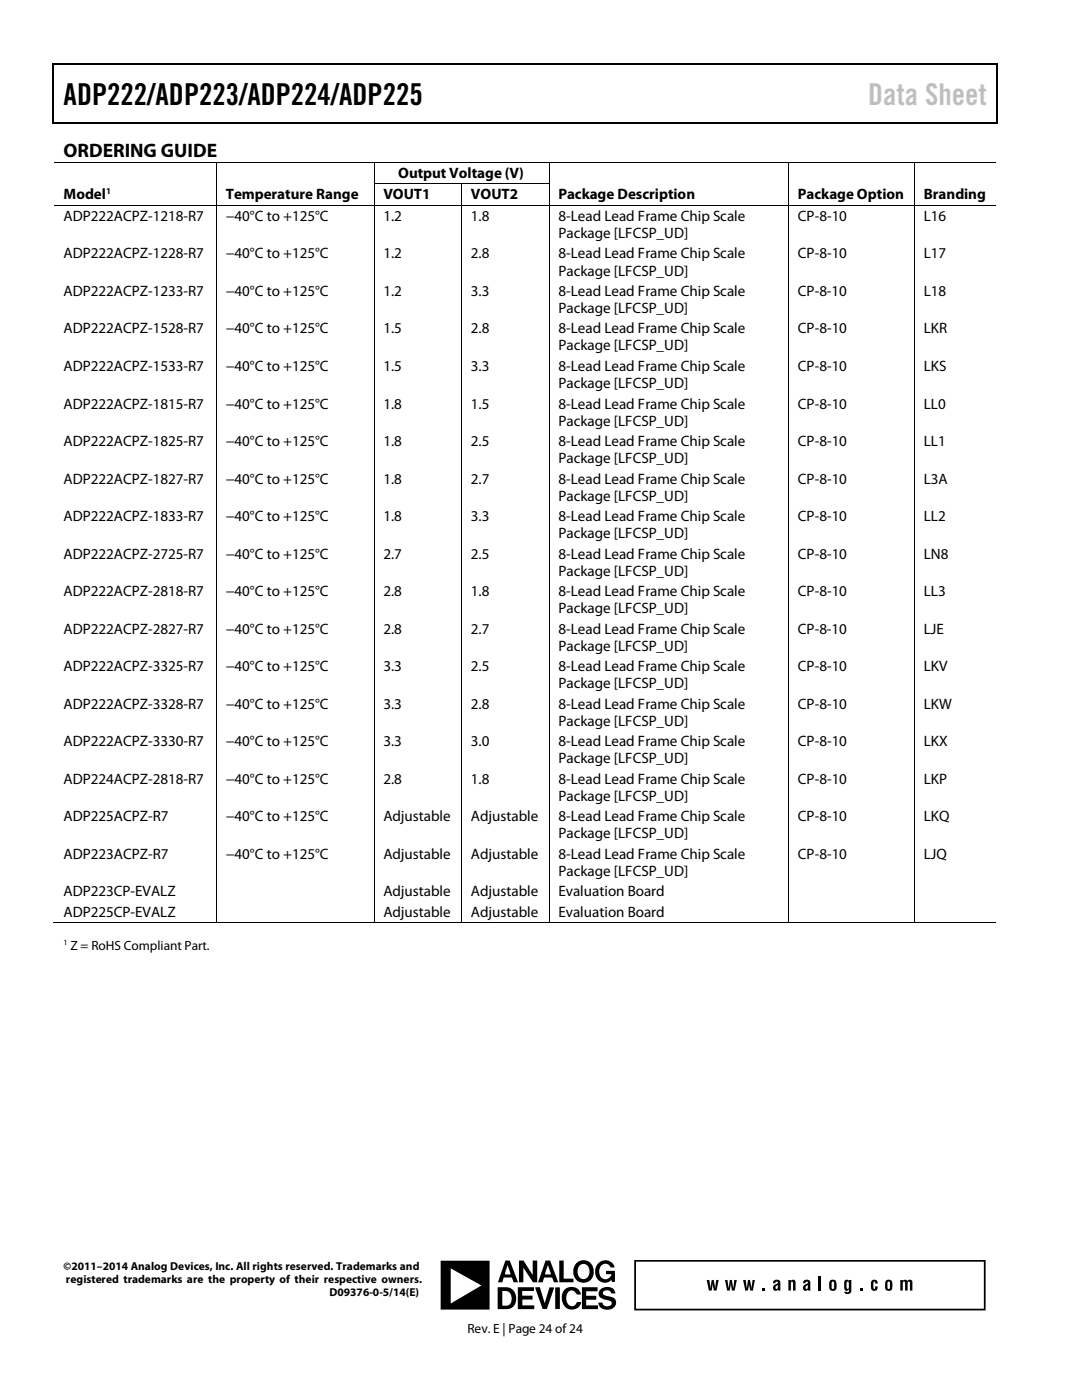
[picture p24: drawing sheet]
<svg xmlns="http://www.w3.org/2000/svg" width="216mm" height="279mm" viewBox="0 0 216 279" stroke-linecap="round" stroke-linejoin="round" font-family="sans-serif">
<defs><g id="words">
<text font-size="6" x="12.7" y="20.9">ADP222/ADP223/ADP224/ADP225</text>
<text font-size="6" fill="#c1c1c1" x="173.2" y="20.9">Data Sheet</text>
<text font-size="3.9" x="12.7" y="31.3">ORDERING GUIDE</text>
<g font-size="3">
<text x="79.5" y="35.5">Output Voltage (V)</text>
<text x="12.7" y="39.8">Model</text>
<text x="45" y="39.8">Temperature Range</text>
<text x="76.5" y="39.8">VOUT1</text>
<text x="94" y="39.8">VOUT2</text>
<text x="111.4" y="39.8">Package Description</text>
<text x="159.2" y="39.8">Package Option</text>
<text x="184.3" y="39.8">Branding</text>
<text x="12.7" y="44.1">ADP222ACPZ-1218-R7</text>
<text x="45" y="44.1">−40°C to +125°C</text>
<text x="76.5" y="44.1">1.2</text>
<text x="94" y="44.1">1.8</text>
<text x="111.4" y="44.1">8-Lead Lead Frame Chip Scale</text>
<text x="111.4" y="47.5">Package [LFCSP_UD]</text>
<text x="159.2" y="44.1">CP-8-10</text>
<text x="184.3" y="44.1">L16</text>
<text x="12.7" y="51.6">ADP222ACPZ-1228-R7</text>
<text x="45" y="51.6">−40°C to +125°C</text>
<text x="76.5" y="51.6">1.2</text>
<text x="94" y="51.6">2.8</text>
<text x="111.4" y="51.6">8-Lead Lead Frame Chip Scale</text>
<text x="159.2" y="51.6">CP-8-10</text>
<text x="184.3" y="51.6">L17</text>
<text x="12.7" y="59.1">ADP222ACPZ-1233-R7</text>
<text x="45" y="59.1">−40°C to +125°C</text>
<text x="76.5" y="59.1">1.2</text>
<text x="94" y="59.1">3.3</text>
<text x="111.4" y="59.1">8-Lead Lead Frame Chip Scale</text>
<text x="111.4" y="55">Package [LFCSP_UD]</text>
<text x="159.2" y="59.1">CP-8-10</text>
<text x="184.3" y="59.1">L18</text>
<text x="111.4" y="62.5">Package [LFCSP_UD]</text>
<text x="12.7" y="66.5">ADP222ACPZ-1528-R7</text>
<text x="45" y="66.5">−40°C to +125°C</text>
<text x="76.5" y="66.5">1.5</text>
<text x="94" y="66.5">2.8</text>
<text x="111.4" y="66.5">8-Lead Lead Frame Chip Scale</text>
<text x="111.4" y="69.9">Package [LFCSP_UD]</text>
<text x="159.2" y="66.5">CP-8-10</text>
<text x="184.3" y="66.5">LKR</text>
<text x="12.7" y="74">ADP222ACPZ-1533-R7</text>
<text x="45" y="74">−40°C to +125°C</text>
<text x="76.5" y="74">1.5</text>
<text x="94" y="74">3.3</text>
<text x="111.4" y="74">8-Lead Lead Frame Chip Scale</text>
<text x="111.4" y="77.4">Package [LFCSP_UD]</text>
<text x="159.2" y="74">CP-8-10</text>
<text x="184.3" y="74">LKS</text>
<text x="12.7" y="81.5">ADP222ACPZ-1815-R7</text>
<text x="45" y="81.5">−40°C to +125°C</text>
<text x="76.5" y="81.5">1.8</text>
<text x="94" y="81.5">1.5</text>
<text x="111.4" y="81.5">8-Lead Lead Frame Chip Scale</text>
<text x="159.2" y="81.5">CP-8-10</text>
<text x="184.3" y="81.5">LL0</text>
<text x="12.7" y="89">ADP222ACPZ-1825-R7</text>
<text x="45" y="89">−40°C to +125°C</text>
<text x="76.5" y="89">1.8</text>
<text x="94" y="89">2.5</text>
<text x="111.4" y="84.9">Package [LFCSP_UD]</text>
<text x="111.4" y="89">8-Lead Lead Frame Chip Scale</text>
<text x="159.2" y="89">CP-8-10</text>
<text x="184.3" y="89">LL1</text>
<text x="111.4" y="92.4">Package [LFCSP_UD]</text>
<text x="12.7" y="96.5">ADP222ACPZ-1827-R7</text>
<text x="45" y="96.5">−40°C to +125°C</text>
<text x="76.5" y="96.5">1.8</text>
<text x="94" y="96.5">2.7</text>
<text x="111.4" y="96.5">8-Lead Lead Frame Chip Scale</text>
<text x="111.4" y="99.9">Package [LFCSP_UD]</text>
<text x="159.2" y="96.5">CP-8-10</text>
<text x="184.3" y="96.5">L3A</text>
<text x="12.7" y="104">ADP222ACPZ-1833-R7</text>
<text x="45" y="104">−40°C to +125°C</text>
<text x="76.5" y="104">1.8</text>
<text x="94" y="104">3.3</text>
<text x="111.4" y="104">8-Lead Lead Frame Chip Scale</text>
<text x="111.4" y="107.4">Package [LFCSP_UD]</text>
<text x="159.2" y="104">CP-8-10</text>
<text x="184.3" y="104">LL2</text>
<text x="12.7" y="111.5">ADP222ACPZ-2725-R7</text>
<text x="45" y="111.5">−40°C to +125°C</text>
<text x="76.5" y="111.5">2.7</text>
<text x="94" y="111.5">2.5</text>
<text x="111.4" y="111.5">8-Lead Lead Frame Chip Scale</text>
<text x="159.2" y="111.5">CP-8-10</text>
<text x="184.3" y="111.5">LN8</text>
<text x="12.7" y="119">ADP222ACPZ-2818-R7</text>
<text x="45" y="119">−40°C to +125°C</text>
<text x="76.5" y="119">2.8</text>
<text x="94" y="119">1.8</text>
<text x="111.4" y="114.9">Package [LFCSP_UD]</text>
<text x="111.4" y="119">8-Lead Lead Frame Chip Scale</text>
<text x="159.2" y="119">CP-8-10</text>
<text x="184.3" y="119">LL3</text>
<text x="111.4" y="122.4">Package [LFCSP_UD]</text>
<text x="12.7" y="126.4">ADP222ACPZ-2827-R7</text>
<text x="45" y="126.4">−40°C to +125°C</text>
<text x="76.5" y="126.4">2.8</text>
<text x="94" y="126.4">2.7</text>
<text x="111.4" y="126.4">8-Lead Lead Frame Chip Scale</text>
<text x="111.4" y="129.9">Package [LFCSP_UD]</text>
<text x="159.2" y="126.4">CP-8-10</text>
<text x="184.3" y="126.4">LJE</text>
<text x="12.7" y="133.9">ADP222ACPZ-3325-R7</text>
<text x="45" y="133.9">−40°C to +125°C</text>
<text x="76.5" y="133.9">3.3</text>
<text x="94" y="133.9">2.5</text>
<text x="111.4" y="133.9">8-Lead Lead Frame Chip Scale</text>
<text x="111.4" y="137.4">Package [LFCSP_UD]</text>
<text x="159.2" y="133.9">CP-8-10</text>
<text x="184.3" y="133.9">LKV</text>
<text x="12.7" y="141.4">ADP222ACPZ-3328-R7</text>
<text x="45" y="141.4">−40°C to +125°C</text>
<text x="76.5" y="141.4">3.3</text>
<text x="94" y="141.4">2.8</text>
<text x="111.4" y="141.4">8-Lead Lead Frame Chip Scale</text>
<text x="159.2" y="141.4">CP-8-10</text>
<text x="184.3" y="141.4">LKW</text>
<text x="12.7" y="148.9">ADP222ACPZ-3330-R7</text>
<text x="45" y="148.9">−40°C to +125°C</text>
<text x="76.5" y="148.9">3.3</text>
<text x="94" y="148.9">3.0</text>
<text x="111.4" y="144.8">Package [LFCSP_UD]</text>
<text x="111.4" y="148.9">8-Lead Lead Frame Chip Scale</text>
<text x="159.2" y="148.9">CP-8-10</text>
<text x="184.3" y="148.9">LKX</text>
<text x="111.4" y="152.3">Package [LFCSP_UD]</text>
<text x="12.7" y="156.4">ADP224ACPZ-2818-R7</text>
<text x="45" y="156.4">−40°C to +125°C</text>
<text x="76.5" y="156.4">2.8</text>
<text x="94" y="156.4">1.8</text>
<text x="111.4" y="156.4">8-Lead Lead Frame Chip Scale</text>
<text x="111.4" y="159.8">Package [LFCSP_UD]</text>
<text x="159.2" y="156.4">CP-8-10</text>
<text x="184.3" y="156.4">LKP</text>
<text x="12.7" y="163.9">ADP225ACPZ-R7</text>
<text x="45" y="163.9">−40°C to +125°C</text>
<text x="76.5" y="163.9">Adjustable</text>
<text x="94" y="163.9">Adjustable</text>
<text x="111.4" y="163.9">8-Lead Lead Frame Chip Scale</text>
<text x="111.4" y="167.3">Package [LFCSP_UD]</text>
<text x="159.2" y="163.9">CP-8-10</text>
<text x="184.3" y="163.9">LKQ</text>
<text x="12.7" y="171.4">ADP223ACPZ-R7</text>
<text x="45" y="171.4">−40°C to +125°C</text>
<text x="76.5" y="171.4">Adjustable</text>
<text x="94" y="171.4">Adjustable</text>
<text x="111.4" y="171.4">8-Lead Lead Frame Chip Scale</text>
<text x="159.2" y="171.4">CP-8-10</text>
<text x="184.3" y="171.4">LJQ</text>
<text x="12.7" y="178.9">ADP223CP-EVALZ</text>
<text x="76.5" y="178.9">Adjustable</text>
<text x="94" y="178.9">Adjustable</text>
<text x="111.4" y="174.8">Package [LFCSP_UD]</text>
<text x="111.4" y="178.9">Evaluation Board</text>
<text x="12.7" y="183">ADP225CP-EVALZ</text>
<text x="76.5" y="183">Adjustable</text>
<text x="94" y="183">Adjustable</text>
<text x="111.4" y="183">Evaluation Board</text>
</g>
<g font-size="2.7">
<text x="14.1" y="189.6">Z = RoHS Compliant Part.</text>
<text x="93.3" y="266">Rev. E | Page 24 of24</text>
</g>
<g font-size="2.3">
<text x="12.7" y="253.5">©2011–2014 Analog Devices, Inc. All rights reserved. Trademarks and</text>
<text x="13.2" y="256.1">registered trademarks are the property of their respective owners.</text>
<text x="65.7" y="258.7">D09376-0-5/14(E)</text>
</g>
<text font-size="1.8" x="21.2" y="38.7">1</text>
<text font-size="1.6" x="12.7" y="188.7">1</text>
</g></defs>
<g fill="#000">
<path d="M10.5 12.7h.3v1h-.3zM10.5 12.7h.3v.3h-.3zM133.3 12.7h.3v.3h-.3zM198.8 12.7h.2v1h-.2zM198.8 12.7h.2v.3h-.2zM10.5 24.4h.3v.2h-.3zM43.1 32.3h.1v.2h-.1zM43.1 36.6h.1v.2h-.1zM74.5 32.3h.2v.2h-.2zM74.5 36.6h.2v.2h-.2zM92 36.6h.2v.2h-.2zM109.5 32.3h.1v.2h-.1z"/>
<path d="M109.5 36.6h.1v.2h-.1zM133.1 24.4h.2v.2h-.2zM157.2 32.3h.2v.2h-.2zM157.2 36.6h.2v.2h-.2zM182.3 32.3h.2v.2h-.2zM182.3 36.6h.2v.2h-.2zM198.8 24.4h.2v.2h-.2zM43.1 40.9h.1v.2h-.1zM74.5 40.9h.2v.2h-.2zM92 40.9h.2v.2h-.2zM109.5 40.9h.1v.2h-.1zM157.2 40.9h.2v.2h-.2z"/>
<path d="M182.3 40.9h.2v.2h-.2zM43.1 184.1h.1v.2h-.1zM74.5 184.1h.2v.2h-.2zM92 184.1h.2v.2h-.2zM109.5 184.1h.1v.2h-.1zM157.2 184.1h.2v.2h-.2zM182.3 184.1h.2v.2h-.2zM141 255.4h.5l.2 1.8 .3-1.8h.4l.3 1.8 .2-1.8h.5l-.4 2.2h-.6l-.2-1.4-.2 1.4h-.5zM144.7 255.4h.5l.2 1.8 .2-1.8h.4l.3 1.8 .2-1.8h.5l-.4 2.2h-.5l-.2-1.4-.3 1.4h-.5zM148.3 255.4h.5l.2 1.8 .3-1.8h.3l.3 1.8 .3-1.8h.4l-.4 2.2h-.5l-.2-1.4-.3 1.4h-.5zM152.1 257.1h.5v.5h-.5zM157.3 255.4h.5v.3a.49 .49 0 0 1 .4-.3 .49 .49 0 0 1 .5 .2v2h-.5v-1.6l-.2-.2-.2 .2v1.6h-.5z"/>
<path d="M163.3 254.8h.5v2.8h-.5zM171.6 257.1h.5v.5h-.5zM174 255.5a.69 .69 0 0 1 .8-.1 .69 .69 0 0 1 .3 .8h-.5v-.4h-.3v1.4h.3v-.5h.5a.69 .69 0 0 1-.6 .9 .69 .69 0 0 1-.7-.8v-1zM179.6 255.4h.5v.3l.3-.3h.4l.2 .3a.54 .54 0 0 1 .6-.3 .54 .54 0 0 1 .5 .5v1.7h-.5v-1.6l-.3-.2-.2 .2v1.6h-.5v-1.7l-.2-.1-.3 .2v1.6h-.5z"/>
<path d="M103.6 251.6h.9l1.8 2.9v-2.9h.9v4.3h-.8l-2-2.9v2.9h-.8zM111.6 251.6h.9v3.6h1.9v.7h-2.8zM108.9 251.6h.9l1.6 4.3h-.9l-.3-.9h-1.6l-.3 .9h-.9zM100.8 251.6h.9l1.7 4.3h-.9l-.3-.9h-1.7l-.3 .9h-.8zM115.1 252a2.12 2.12 0 0 1 2.6-.1 2.12 2.12 0 0 1 .7 2.5 2.09 2.09 0 0 1-2.7 1.5 2.09 2.09 0 0 1-1.2-2.8zM119.5 252a1.87 1.87 0 0 1 3.1 1h-.7a1.15 1.15 0 0 0-1.2-.8 1.15 1.15 0 0 0-1.1 1 1.37 1.37 0 0 0 .3 1.7 1.37 1.37 0 0 0 1.8 0l.3-.6h-1.1v-.7h1.8v2.2h-.7v-.4a1.93 1.93 0 0 1-2.2 .4 1.93 1.93 0 0 1-1.1-2l.4-1.3zM87.9 251.6h9.8v9.8h-9.8zM106.8 256.9h.9l1 3.2 .9-3.2h.9l-1.4 4.3h-.8zM116.1 256.9h3.1v.8h-2.2v.9h2v.8h-2v1.1h2.3v.8h-3.2zM103.3 256.9h3.3v.7h-2.4v1h2.1v.8h-2.1v1.1h2.4v.8h-3.3zM99.3 256.9h1.7a2.24 2.24 0 0 1 2 1.9 2.24 2.24 0 0 1-1.4 2.4l-2.3 .1zM110.8 256.9h.9v4.3h-.9zM112.7 257.3a1.93 1.93 0 0 1 3.2 1h-.8l-.1-.2a.99 .99 0 0 0-1.1-.6 .99 .99 0 0 0-.8 1 1.69 1.69 0 0 0 1.1 2.2 1.11 1.11 0 0 0 .9-.9h.9a1.92 1.92 0 0 1-1.9 1.6 1.92 1.92 0 0 1-1.9-1.6 2.5 2.5 0 0 1 .5-2.5zM119.9 257.2a1.73 1.73 0 0 1 2.9 .9h-.8a.91 .91 0 0 0-.8-.6 .91 .91 0 0 0-.9 .5 1.11 1.11 0 0 0 1.2 .7 1.3 1.3 0 0 1 1.5 1.2 1.3 1.3 0 0 1-1.2 1.4 1.7 1.7 0 0 1-2.4-1.3h.8a.96 .96 0 0 0 .9 .7 .96 .96 0 0 0 1-.6 1.05 1.05 0 0 0-1.3-.7 1.21 1.21 0 0 1-1.3-.7 1.21 1.21 0 0 1 .4-1.5zM109.3 252.5l-.5 1.8h1.1zM101.3 252.5l-.5 1.8h1.1zM115.5 252.7a1.61 1.61 0 0 0 .9 2.6 1.56 1.56 0 0 0 1.2-1.5 1.56 1.56 0 0 0-1.2-1.6l-.5 .2zM89.9 253.1v7l6.2-3.6zM100.2 257.6v3a1.32 1.32 0 0 0 1.9-1.1 1.51 1.51 0 0 0-1.9-1.9z"/>
<path d="M154.4 255.6a.74 .74 0 0 1 .8-.2 .74 .74 0 0 1 .5 .6v1.6h-.4l-.1-.3a.57 .57 0 0 1-.8 .2 .57 .57 0 0 1-.1-.8l.9-.7-.2-.2h-.2l-.1 .3h-.4zM154.8 256.7v.4l.1 .1 .2-.1 .1-.7z"/>
<path d="M160.4 255.6a.73 .73 0 0 1 .8-.2 .73 .73 0 0 1 .5 .6v1.6h-.4l-.1-.3a.6 .6 0 0 1-.9 .1 .6 .6 0 0 1 .1-.9l.8-.5-.2-.2h-.2l-.1 .3h-.4zM160.8 256.7l-.1 .4 .3 .1 .1-.1 .1-.7z"/>
<path d="M165.6 255.6a.75 .75 0 0 1 .9-.2 .75 .75 0 0 1 .4 .8 1.05 1.05 0 0 1-.7 1.4h-.4a1.96 1.96 0 0 1-.2-2zM166 255.8l-.1 1.3 .3 .1 .2-.1v-1.1v-.2z"/>
<path d="M168.6 255.5l.1-.1a.47 .47 0 0 1 .7 .3v-.3h.5l-.1 2.4a.73 .73 0 0 1-.6 .5 .73 .73 0 0 1-.7-.5l.8 .1 .1-.6a.53 .53 0 0 1-.7 .3 .53 .53 0 0 1-.3-.7zM169 255.8l-.1 1.1 .2 .3 .3-.1v-1.1l-.1-.2z"/>
<path d="M176.8 255.6a.74 .74 0 0 1 .8-.2 .74 .74 0 0 1 .5 .8 1.06 1.06 0 0 1-.8 1.4h-.3a1.54 1.54 0 0 1-.3-1.8zM177.2 255.8l-.1 1.3 .2 .1 .3-.1v-1.1l-.1-.2z"/>
</g>
<path d="M10.7 13.7v10.7M10.8 12.8h122.5M133.6 12.8h65.2M198.9 13.7v10.7M10.8 24.5h188" fill="none" stroke="#000" stroke-width=".25"/>
<g fill="none" stroke="#000" stroke-width=".2">
<path d="M10.8 32.4h32.3M43.1 32.5v4.1M43.1 36.8v4.1M43.2 32.4h31.3M74.6 32.5v4.1M74.6 36.8v4.1M74.7 32.4h34.8M74.7 36.7h17.3M92.1 36.8v4.1M92.2 36.7h17.3M109.6 32.5v4.1M109.6 36.8v4.1"/>
<path d="M109.6 32.4h47.6M157.3 32.5v4.1M157.3 36.8v4.1M157.4 32.4h24.9M182.4 32.5v4.1M182.4 36.8v4.1M182.5 32.4h16.3M10.8 41h32.3M43.1 41.1v143M43.2 41h31.3M74.6 41.1v143M74.7 41h17.3"/>
<path d="M92.1 41.1v143M92.2 41h17.3M109.6 41.1v143M109.6 41h47.6M157.3 41.1v143M157.4 41h24.9M182.4 41.1v143M182.5 41h16.3M10.5 184.2h32.6M43.2 184.2h31.3M74.7 184.2h17.3M92.2 184.2h17.3"/>
<path d="M109.6 184.2h47.6M157.4 184.2h24.9M182.5 184.2h16.3"/>
</g>
<path d="M126.7 251.6h69.8v9.8h-69.8z" fill="none" stroke="#000" stroke-width=".35"/>
<use href="#words"/>
</svg>
